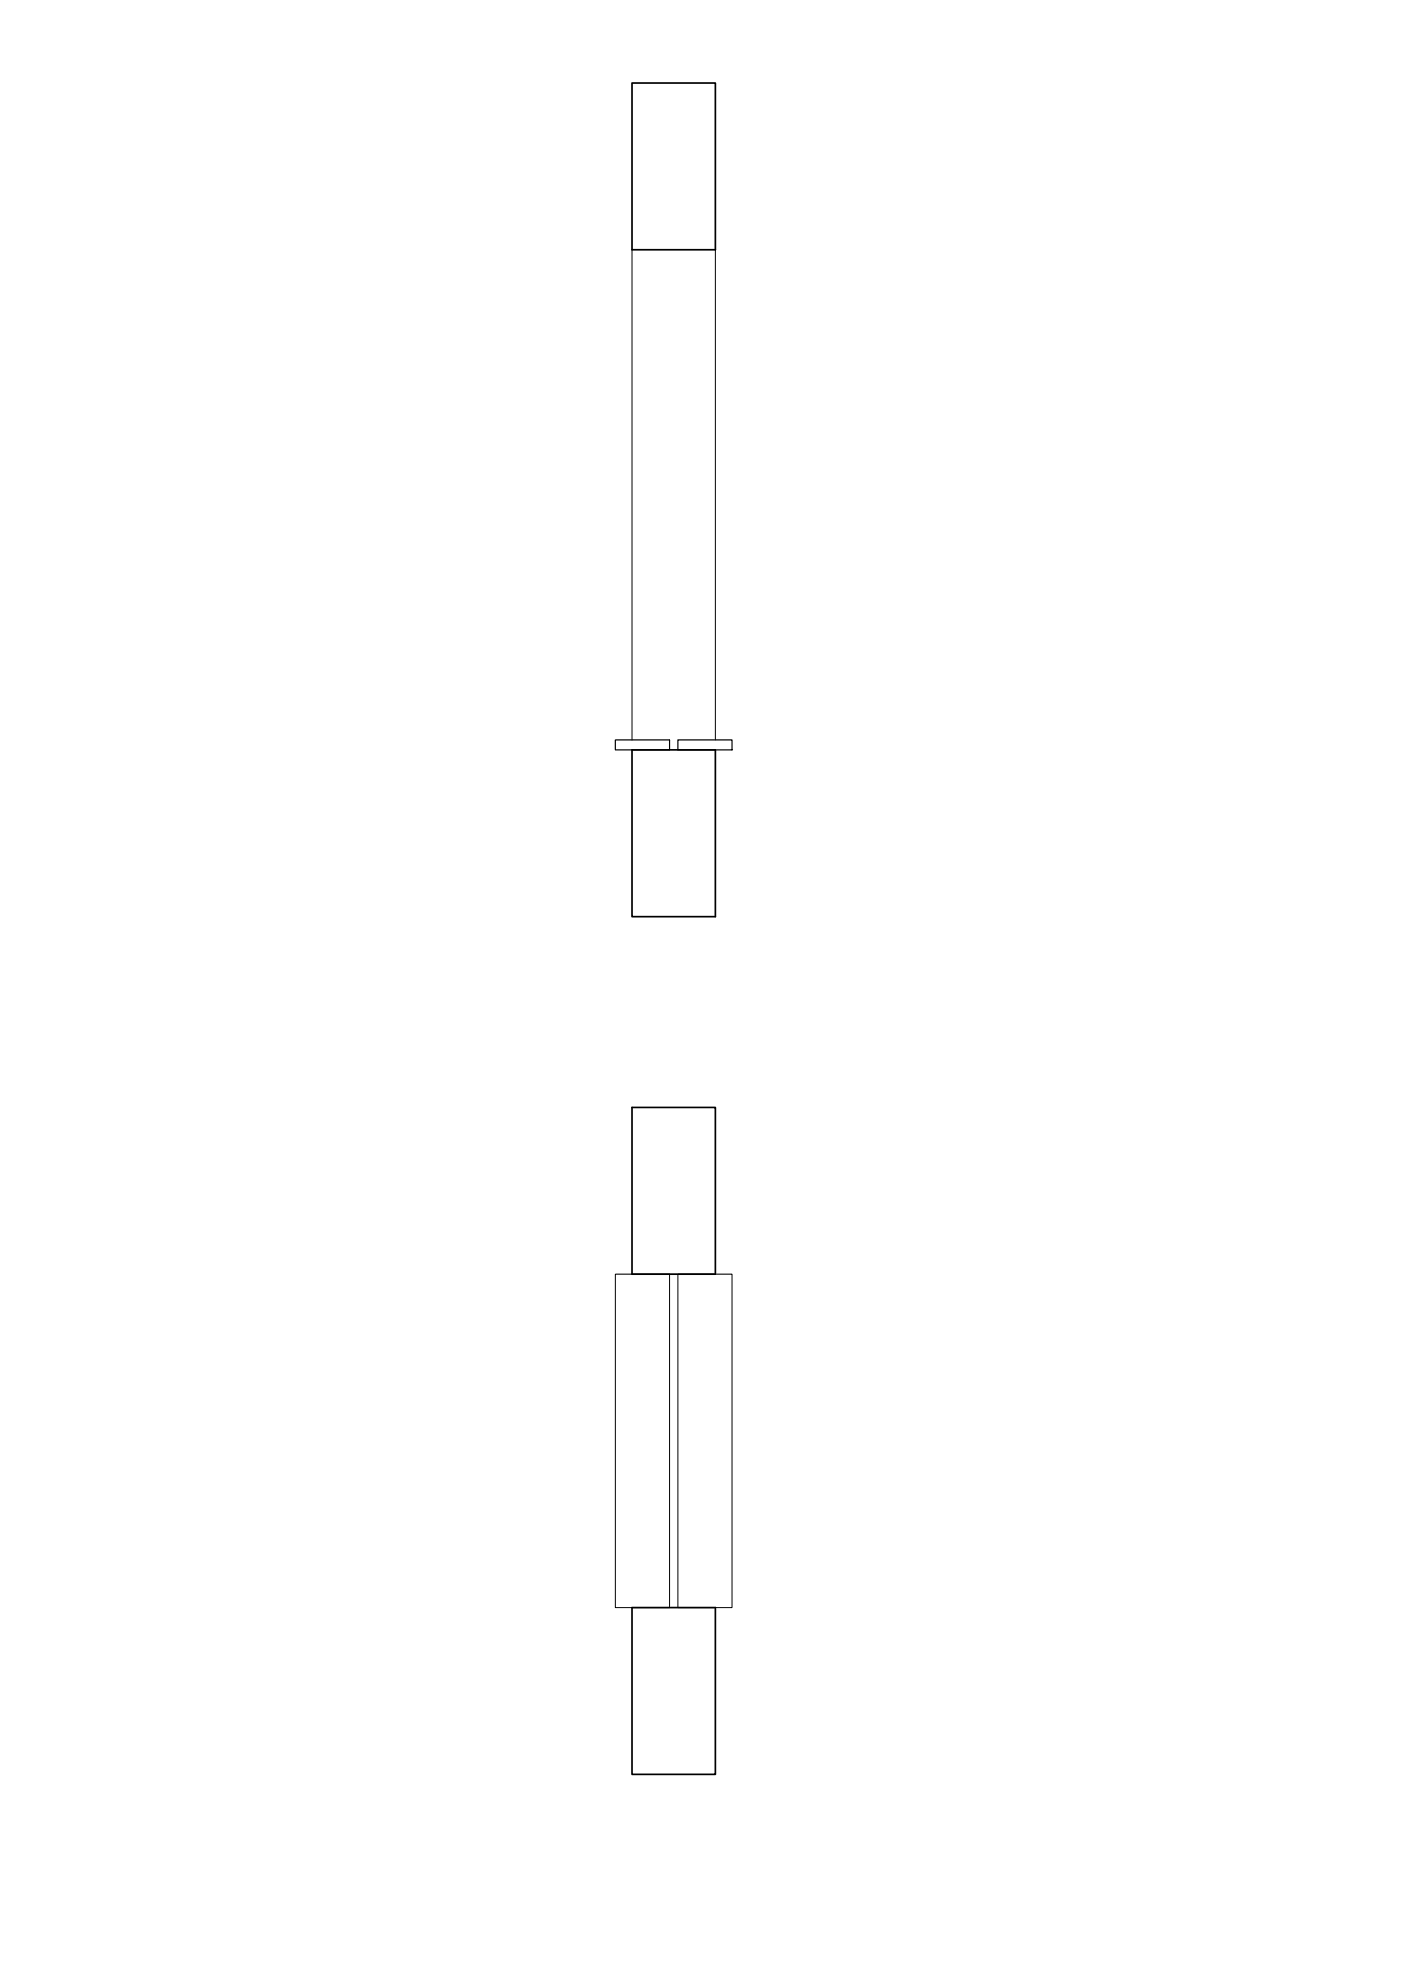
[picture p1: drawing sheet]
<svg xmlns="http://www.w3.org/2000/svg" width="420mm" height="594mm" viewBox="0 0 420 594" stroke-linecap="round" stroke-linejoin="round" font-family="sans-serif">
<!-- layer: muri -->
<path d="M189.5 74.9v-50h25v50M189.5 224.9v50h25v-50M189.5 382.1v-50h25v50M189.5 482.1v50h25v-50" fill="none" stroke="#000" stroke-width=".51"/>
<!-- layer: 0 -->
<path d="M189.5 74.9h25M189.5 224.9h25M189.5 382.1h25M189.5 482.1h25" fill="none" stroke="#000" stroke-width=".51"/>
<path d="M189.5 74.9v147M214.5 74.9v147" fill="none" stroke="#000" stroke-width=".3"/>
<!-- layer: marmo -->
<path d="M184.5 221.9h16.3v3h-16.3zM203.3 221.9h16.2v3h-16.2z" fill="none" stroke="#000" stroke-width=".36"/>
<path d="M184.5 382.1h16.3v100h-16.3zM203.3 382.1h16.2v100h-16.2z" fill="none" stroke="#000" stroke-width=".3"/>
</svg>
